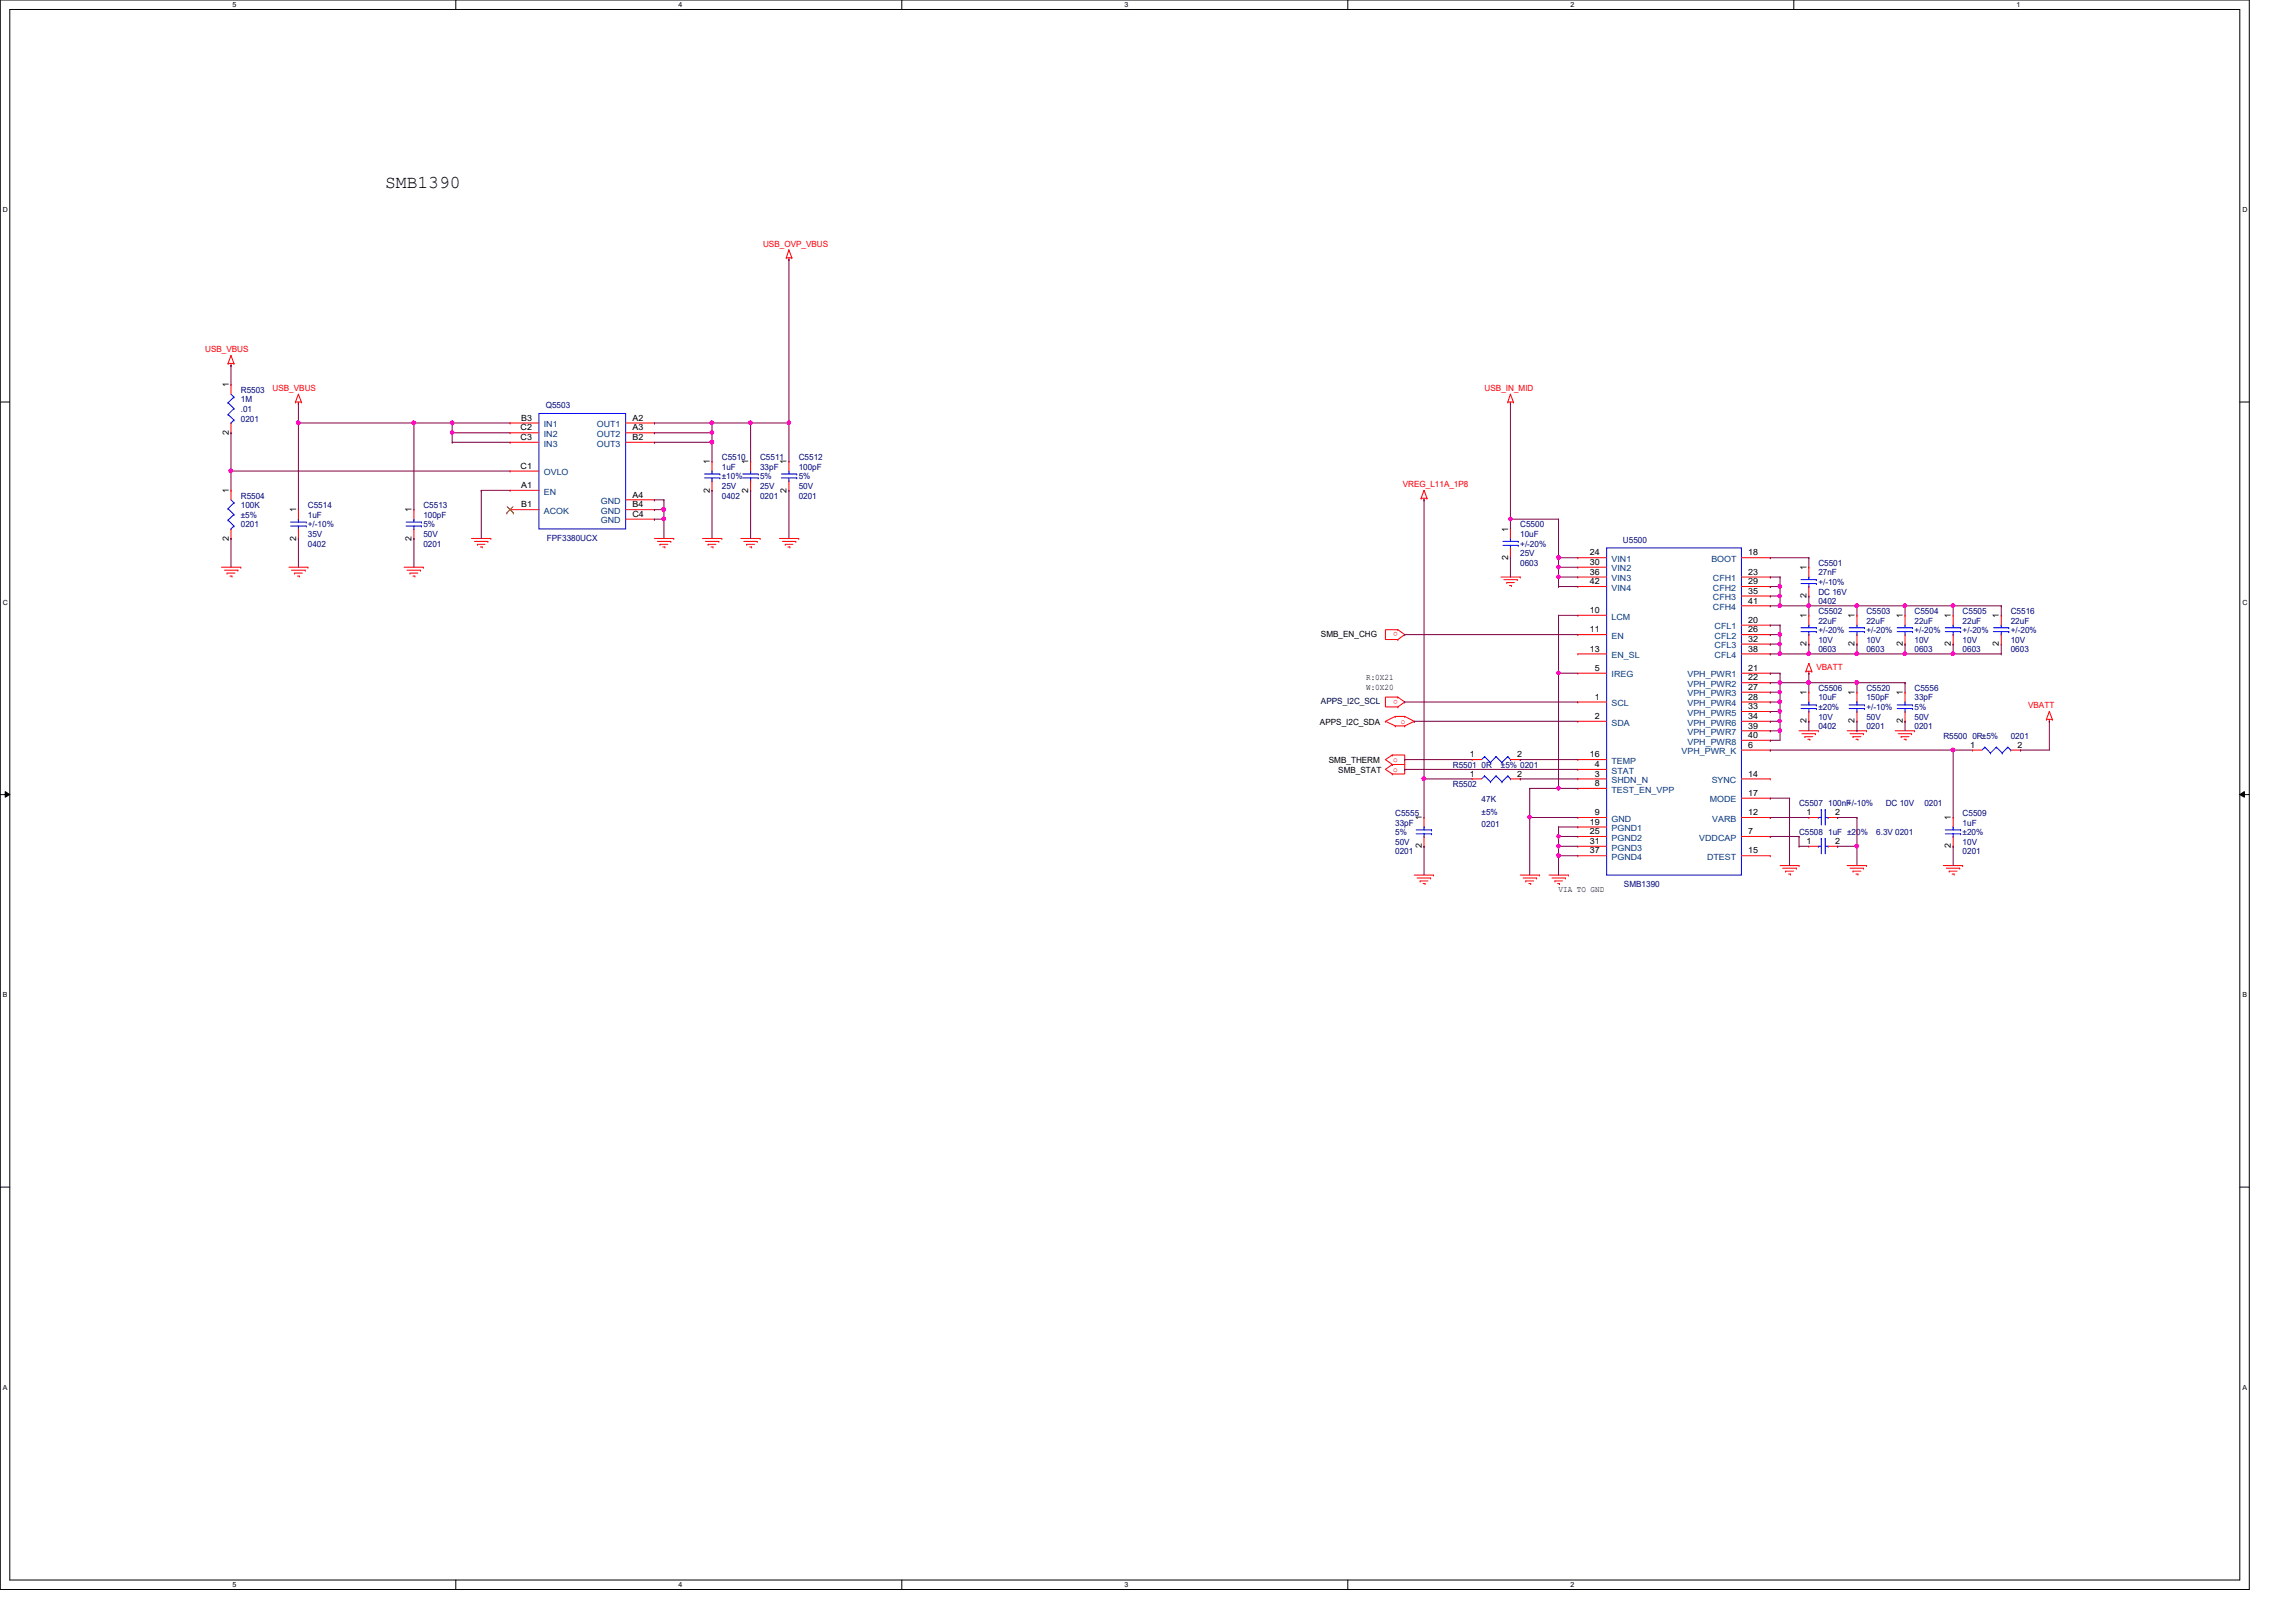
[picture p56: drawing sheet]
<svg xmlns="http://www.w3.org/2000/svg" width="297mm" height="210mm" viewBox="0 0 297 210" stroke-linecap="round" stroke-linejoin="round" font-family="sans-serif">
<defs><g id="words">
<text font-size="2.3" x="49.8" y="24.3">SMB1390</text>
<g font-size="1.1" fill="#f00">
<text x="98.7" y="31.9">USB_OVP_VBUS</text>
<text x="26.5" y="45.6">USB_VBUS</text>
<text x="35.3" y="50.6">USB_VBUS</text>
<text x="192.1" y="50.6">USB_IN_MID</text>
<text x="181.5" y="63">VREG_L11A_1P8</text>
<text x="180.8" y="81.8" transform="rotate(180 180.8 81.8)">o</text>
<text x="235" y="86.7">VBATT</text>
<text x="180.8" y="90.6" transform="rotate(180 180.8 90.6)">o</text>
<text x="181.2" y="93.6">o</text>
<text x="262.4" y="91.7">VBATT</text>
<text x="180.3" y="98.6">o</text>
<text x="180.3" y="99.9">o</text>
</g>
<g font-size="1.1">
<text x="29.6" y="50.1" transform="rotate(-90 29.6 50.1)">1</text>
<text x="29.6" y="56.3" transform="rotate(-90 29.6 56.3)">2</text>
<text x="67.3" y="55.7">C2</text>
<text x="67.3" y="56.9">C3</text>
<text x="67.4" y="54.4">B3</text>
<text x="81.8" y="54.4">A2</text>
<text x="81.8" y="55.7">A3</text>
<text x="81.8" y="56.9">B2</text>
<text x="29.6" y="63.8" transform="rotate(-90 29.6 63.8)">1</text>
<text x="67.3" y="60.7">C1</text>
<text x="67.4" y="63.2">A1</text>
<text x="67.4" y="65.7">B1</text>
<text x="81.8" y="64.4">A4</text>
<text x="81.8" y="65.7">B4</text>
<text x="91.8" y="63.8" transform="rotate(-90 91.8 63.8)">2</text>
<text x="91.8" y="60.1" transform="rotate(-90 91.8 60.1)">1</text>
<text x="96.8" y="63.8" transform="rotate(-90 96.8 63.8)">2</text>
<text x="96.8" y="60.1" transform="rotate(-90 96.8 60.1)">1</text>
<text x="101.8" y="63.8" transform="rotate(-90 101.8 63.8)">2</text>
<text x="101.8" y="60.1" transform="rotate(-90 101.8 60.1)">1</text>
<text x="29.6" y="70" transform="rotate(-90 29.6 70)">2</text>
<text x="38.3" y="70" transform="rotate(-90 38.3 70)">2</text>
<text x="38.3" y="66.3" transform="rotate(-90 38.3 66.3)">1</text>
<text x="53.3" y="70" transform="rotate(-90 53.3 70)">2</text>
<text x="53.3" y="66.3" transform="rotate(-90 53.3 66.3)">1</text>
<text x="81.8" y="66.9">C4</text>
<text x="195.1" y="68.8" transform="rotate(-90 195.1 68.8)">1</text>
<text x="205.7" y="71.9">24</text>
<text x="226.2" y="71.9">18</text>
<text x="195.1" y="72.4" transform="rotate(-90 195.1 72.4)">2</text>
<text x="205.7" y="73.1">30</text>
<text x="205.7" y="74.4">36</text>
<text x="205.7" y="75.6">42</text>
<text x="226.2" y="74.4">23</text>
<text x="226.2" y="75.6">29</text>
<text x="226.2" y="76.8">35</text>
<text x="233.7" y="77.4" transform="rotate(-90 233.7 77.4)">2</text>
<text x="233.7" y="73.8" transform="rotate(-90 233.7 73.8)">1</text>
<text x="170.9" y="82.4">SMB_EN_CHG</text>
<text x="205.7" y="81.8">11</text>
<text x="205.7" y="79.3">10</text>
<text x="226.2" y="78.1">41</text>
<text x="226.2" y="80.6">20</text>
<text x="226.2" y="81.8">26</text>
<text x="226.2" y="83.1">32</text>
<text x="233.7" y="83.7" transform="rotate(-90 233.7 83.7)">2</text>
<text x="233.7" y="80" transform="rotate(-90 233.7 80)">1</text>
<text x="239.9" y="83.7" transform="rotate(-90 239.9 83.7)">2</text>
<text x="239.9" y="80" transform="rotate(-90 239.9 80)">1</text>
<text x="246.2" y="83.7" transform="rotate(-90 246.2 83.7)">2</text>
<text x="246.2" y="80" transform="rotate(-90 246.2 80)">1</text>
<text x="252.4" y="83.7" transform="rotate(-90 252.4 83.7)">2</text>
<text x="252.4" y="80" transform="rotate(-90 252.4 80)">1</text>
<text x="258.6" y="83.7" transform="rotate(-90 258.6 83.7)">2</text>
<text x="258.6" y="80" transform="rotate(-90 258.6 80)">1</text>
<text x="176.7" y="88.1">R:0X21</text>
<text x="176.7" y="89.3">W:0X20</text>
<text x="205.7" y="84.3">13</text>
<text x="206.3" y="86.8">5</text>
<text x="226.2" y="84.3">38</text>
<text x="226.2" y="86.8">21</text>
<text x="226.2" y="88.1">22</text>
<text x="226.2" y="89.3">27</text>
<text x="233.7" y="90" transform="rotate(-90 233.7 90)">1</text>
<text x="239.9" y="90" transform="rotate(-90 239.9 90)">1</text>
<text x="246.2" y="90" transform="rotate(-90 246.2 90)">1</text>
<text x="170.8" y="93.8">APPS_I2C_SDA</text>
<text x="206.3" y="90.6">1</text>
<text x="206.3" y="93">2</text>
<text x="226.2" y="90.6">28</text>
<text x="226.2" y="91.8">33</text>
<text x="226.2" y="93">34</text>
<text x="226.2" y="94.3">39</text>
<text x="226.2" y="95.5">40</text>
<text x="233.7" y="93.6" transform="rotate(-90 233.7 93.6)">2</text>
<text x="239.9" y="93.6" transform="rotate(-90 239.9 93.6)">2</text>
<text x="246.2" y="93.6" transform="rotate(-90 246.2 93.6)">2</text>
<text x="171.9" y="98.8">SMB_THERM</text>
<text x="173.1" y="100">SMB_STAT</text>
<text x="190.2" y="98">1</text>
<text x="190.2" y="100.5">1</text>
<text x="196.3" y="98">2</text>
<text x="196.3" y="100.5">2</text>
<text x="205.7" y="98">16</text>
<text x="206.3" y="99.3">4</text>
<text x="206.3" y="100.5">3</text>
<text x="206.3" y="101.7">8</text>
<text x="226.2" y="100.5">14</text>
<text x="226.2" y="96.8">6</text>
<text x="254.9" y="96.8">1</text>
<text x="261" y="96.8">2</text>
<text x="183.9" y="106.1" transform="rotate(-90 183.9 106.1)">1</text>
<text x="205.7" y="106.7">19</text>
<text x="205.7" y="107.9">25</text>
<text x="206.3" y="105.5">9</text>
<text x="226.2" y="107.9">7</text>
<text x="226.2" y="105.5">12</text>
<text x="226.2" y="103">17</text>
<text x="233.7" y="105.5">1</text>
<text x="237.4" y="105.5">2</text>
<text x="252.4" y="106.1" transform="rotate(-90 252.4 106.1)">1</text>
<text x="183.9" y="109.8" transform="rotate(-90 183.9 109.8)">2</text>
<text x="205.7" y="109.2">31</text>
<text x="205.7" y="110.4">37</text>
<text x="226.2" y="110.4">15</text>
<text x="233.7" y="109.2">1</text>
<text x="237.4" y="109.2">2</text>
<text x="252.4" y="109.8" transform="rotate(-90 252.4 109.8)">2</text>
<text x="201.6" y="115.4">VIA TO GND</text>
</g>
<g font-size="1.1" fill="#000080">
<text x="31.2" y="50.8">R5503</text>
<text x="31.2" y="52.1">1M</text>
<text x="31.2" y="53.3">.01</text>
<text x="70.6" y="52.8">Q5503</text>
<text x="31.2" y="54.6">0201</text>
<text x="93.4" y="59.5">C5510</text>
<text x="98.3" y="59.5">C5511</text>
<text x="103.3" y="59.5">C5512</text>
<text x="31.2" y="64.5">R5504</text>
<text x="31.2" y="65.7">100K</text>
<text x="39.8" y="65.7">C5514</text>
<text x="54.8" y="65.7">C5513</text>
<text x="93.4" y="60.8">1uF</text>
<text x="93.4" y="64.5">0402</text>
<text x="93.4" y="63.3">25V</text>
<text x="93.4" y="62">±10%</text>
<text x="98.3" y="60.8">33pF</text>
<text x="98.3" y="64.5">0201</text>
<text x="98.3" y="63.3">25V</text>
<text x="98.3" y="62">5%</text>
<text x="103.3" y="60.8">100pF</text>
<text x="103.3" y="64.5">0201</text>
<text x="103.3" y="63.3">50V</text>
<text x="103.3" y="62">5%</text>
<text x="31.2" y="67">±5%</text>
<text x="31.2" y="68.2">0201</text>
<text x="39.8" y="67">1uF</text>
<text x="39.8" y="70.7">0402</text>
<text x="39.8" y="69.5">35V</text>
<text x="39.8" y="68.2">+/-10%</text>
<text x="54.8" y="67">100pF</text>
<text x="54.8" y="70.7">0201</text>
<text x="54.8" y="69.5">50V</text>
<text x="54.8" y="68.2">5%</text>
<text x="70.7" y="70">FPF3380UCX</text>
<text x="196.7" y="68.2">C5500</text>
<text x="196.7" y="69.5">10uF</text>
<text x="196.7" y="72">25V</text>
<text x="196.7" y="70.7">+/-20%</text>
<text x="210" y="70.2">U5500</text>
<text x="196.7" y="73.2">0603</text>
<text x="235.2" y="73.2">C5501</text>
<text x="235.2" y="74.5">27nF</text>
<text x="235.2" y="77">DC 16V</text>
<text x="235.2" y="75.7">+/-10%</text>
<text x="235.2" y="78.2">0402</text>
<text x="235.2" y="79.5">C5502</text>
<text x="235.2" y="80.7">22uF</text>
<text x="235.2" y="83.2">10V</text>
<text x="235.2" y="82">+/-20%</text>
<text x="241.5" y="79.5">C5503</text>
<text x="241.5" y="80.7">22uF</text>
<text x="241.5" y="83.2">10V</text>
<text x="241.5" y="82">+/-20%</text>
<text x="247.7" y="79.5">C5504</text>
<text x="247.7" y="80.7">22uF</text>
<text x="247.7" y="83.2">10V</text>
<text x="247.7" y="82">+/-20%</text>
<text x="253.9" y="79.5">C5505</text>
<text x="253.9" y="80.7">22uF</text>
<text x="253.9" y="83.2">10V</text>
<text x="253.9" y="82">+/-20%</text>
<text x="260.1" y="79.5">C5516</text>
<text x="260.1" y="80.7">22uF</text>
<text x="260.1" y="83.2">10V</text>
<text x="260.1" y="82">+/-20%</text>
<text x="235.2" y="89.4">C5506</text>
<text x="235.2" y="84.4">0603</text>
<text x="241.5" y="84.4">0603</text>
<text x="241.5" y="89.4">C5520</text>
<text x="247.7" y="84.4">0603</text>
<text x="247.7" y="89.4">C5556</text>
<text x="253.9" y="84.4">0603</text>
<text x="260.1" y="84.4">0603</text>
<text x="235.2" y="90.6">10uF</text>
<text x="235.2" y="94.4">0402</text>
<text x="235.2" y="93.1">10V</text>
<text x="235.2" y="91.9">±20%</text>
<text x="241.5" y="90.6">150pF</text>
<text x="241.5" y="94.4">0201</text>
<text x="241.5" y="93.1">50V</text>
<text x="241.5" y="91.9">+/-10%</text>
<text x="247.7" y="90.6">33pF</text>
<text x="247.7" y="94.4">0201</text>
<text x="247.7" y="93.1">50V</text>
<text x="247.7" y="91.9">5%</text>
<text x="251.4" y="95.6">R5500 0R±5%</text>
<text x="260.1" y="95.6">0201</text>
<text x="188" y="99.4">R5501 0R</text>
<text x="188" y="101.9">R5502</text>
<text x="194.2" y="99.4">±5% 0201</text>
<text x="180.5" y="105.6">C5555</text>
<text x="180.5" y="106.8">33pF</text>
<text x="191.7" y="103.8">47K</text>
<text x="191.7" y="105.5">±5%</text>
<text x="191.7" y="107.1">0201</text>
<text x="232.7" y="104.4">C5507 100nF</text>
<text x="239" y="104.4">+/-10%</text>
<text x="244" y="104.4">DC 10V</text>
<text x="249" y="104.4">0201</text>
<text x="253.9" y="105.6">C5509</text>
<text x="253.9" y="106.8">1uF</text>
<text x="180.5" y="110.6">0201</text>
<text x="180.5" y="109.3">50V</text>
<text x="180.5" y="108.1">5%</text>
<text x="232.7" y="108.1">C5508 1uF ±20%</text>
<text x="242.7" y="108.1">6.3V 0201</text>
<text x="253.9" y="110.6">0201</text>
<text x="253.9" y="109.3">10V</text>
<text x="253.9" y="108.1">±20%</text>
<text x="210.1" y="114.8">SMB1390</text>
</g>
<g font-size="1.1" fill="#004080">
<text x="70.4" y="55.3">IN1</text>
<text x="70.4" y="56.6">IN2</text>
<text x="70.4" y="57.8">IN3</text>
<text x="77.2" y="55.3">OUT1</text>
<text x="77.2" y="56.6">OUT2</text>
<text x="77.2" y="57.8">OUT3</text>
<text x="70.4" y="64">EN</text>
<text x="70.4" y="61.5">OVLO</text>
<text x="77.7" y="65.2">GND</text>
<text x="70.4" y="66.5">ACOK</text>
<text x="77.7" y="66.5">GND</text>
<text x="77.7" y="67.7">GND</text>
<text x="208.5" y="72.7">VIN1</text>
<text x="208.5" y="74">VIN2</text>
<text x="208.5" y="75.2">VIN3</text>
<text x="208.5" y="76.5">VIN4</text>
<text x="221.4" y="72.7">BOOT</text>
<text x="221.6" y="75.2">CFH1</text>
<text x="221.6" y="76.5">CFH2</text>
<text x="221.6" y="77.7">CFH3</text>
<text x="208.5" y="82.7">EN</text>
<text x="208.5" y="80.2">LCM</text>
<text x="221.6" y="79">CFH4</text>
<text x="221.8" y="81.4">CFL1</text>
<text x="221.8" y="82.7">CFL2</text>
<text x="221.8" y="83.9">CFL3</text>
<text x="208.5" y="87.7">IREG</text>
<text x="208.5" y="85.2">EN_SL</text>
<text x="218.3" y="87.7">VPH_PWR1</text>
<text x="218.3" y="88.9">VPH_PWR2</text>
<text x="221.8" y="85.2">CFL4</text>
<text x="208.5" y="91.4">SCL</text>
<text x="208.5" y="93.9">SDA</text>
<text x="218.3" y="90.1">VPH_PWR3</text>
<text x="218.3" y="91.4">VPH_PWR4</text>
<text x="218.3" y="92.6">VPH_PWR5</text>
<text x="218.3" y="93.9">VPH_PWR6</text>
<text x="218.3" y="95.1">VPH_PWR7</text>
<text x="208.5" y="100.1">STAT</text>
<text x="208.5" y="101.3">SHDN_N</text>
<text x="208.5" y="98.8">TEMP</text>
<text x="217.5" y="97.6">VPH_PWR_K</text>
<text x="218.3" y="96.4">VPH_PWR8</text>
<text x="221.4" y="101.3">SYNC</text>
<text x="208.5" y="106.3">GND</text>
<text x="208.5" y="107.6">PGND1</text>
<text x="208.5" y="102.6">TEST_EN_VPP</text>
<text x="221.2" y="103.8">MODE</text>
<text x="221.5" y="106.3">VARB</text>
<text x="208.5" y="108.8">PGND2</text>
<text x="208.5" y="110.1">PGND3</text>
<text x="208.5" y="111.3">PGND4</text>
<text x="219.8" y="108.8">VDDCAP</text>
<text x="220.8" y="111.3">DTEST</text>
</g>
<text font-size="1.1" fill="#000040" x="170.9" y="91.1">APPS_I2C_SCL</text>
<g font-size=".9">
<text x="30.1" y=".9">5</text>
<text x="87.8" y=".9">4</text>
<text x="145.5" y=".9">3</text>
<text x="203.2" y=".9">2</text>
<text x="260.9" y=".9">1</text>
<text x=".4" y="27.4">D</text>
<text x="290.1" y="27.4">D</text>
<text x=".4" y="78.2">C</text>
<text x="290.1" y="78.2">C</text>
<text x=".4" y="129">B</text>
<text x="290.1" y="129">B</text>
<text x=".4" y="179.8">A</text>
<text x="290.1" y="179.8">A</text>
<text x="30.1" y="205.4">5</text>
<text x="87.8" y="205.4">4</text>
<text x="145.5" y="205.4">3</text>
<text x="203.2" y="205.4">2</text>
</g>
</g></defs>
<path d="M0 0h291v205.7h-291zM1.3 1.2h288.5v203.3h-288.5z" fill="none" stroke="#000" stroke-width=".13"/>
<g fill="#fff">
<path d="M30.1 .1h.5v1h-.5z"/>
<path d="M30.1 204.6h.5v1h-.5z"/>
</g>
<path d="M59 0v1.2M59 204.5v1.2" fill="none" stroke="#000" stroke-width=".13"/>
<g fill="#fff">
<path d="M87.8 .1h.5v1h-.5z"/>
<path d="M87.8 204.6h.5v1h-.5z"/>
</g>
<path d="M116.7 0v1.2M116.7 204.5v1.2" fill="none" stroke="#000" stroke-width=".13"/>
<g fill="#fff">
<path d="M145.5 .1h.5v1h-.5z"/>
<path d="M145.5 204.6h.5v1h-.5z"/>
</g>
<path d="M174.4 0v1.2M174.4 204.5v1.2" fill="none" stroke="#000" stroke-width=".13"/>
<g fill="#fff">
<path d="M203.2 .1h.5v1h-.5z"/>
<path d="M203.2 204.6h.5v1h-.5z"/>
</g>
<path d="M232.1 0v1.2" fill="none" stroke="#000" stroke-width=".13"/>
<g fill="#fff">
<path d="M260.9 .1h.5v1h-.5z"/>
<path d="M.4 26.6h.6v1h-.6z"/>
<path d="M290.1 26.6h.6v1h-.6z"/>
<path d="M.4 77.4h.6v1h-.6z"/>
<path d="M290.1 77.4h.6v1h-.6z"/>
</g>
<path d="M0 52h1.3M289.8 52h1.2" fill="none" stroke="#000" stroke-width=".13"/>
<g fill="#fff">
<path d="M.4 128.2h.6v1h-.6z"/>
<path d="M290.1 128.2h.6v1h-.6z"/>
</g>
<path d="M0 102.8h1.3M.7 102.4l.6 .4-.6 .4zM289.8 102.8l.6-.4v.8zM289.8 102.8h1.2" fill="none" stroke="#000" stroke-width=".13"/>
<path d="M.7 102.4l.6 .4-.6 .4zM289.8 102.8l.6-.4v.8z" fill="#000"/>
<g fill="#fff">
<path d="M.4 179h.5v1h-.5z"/>
<path d="M290.1 179h.6v1h-.6z"/>
</g>
<path d="M0 153.6h1.3M289.8 153.6h1.2" fill="none" stroke="#000" stroke-width=".13"/>
<g fill="none" stroke="#f00" stroke-width=".13">
<path d="M101.7 33.4h.1M101.7 33.4h.7M102.1 33.6h.1M102.1 32.3h.1M102.1 33.4v.2M102.1 32.3l.3 1.1M102.1 32.3l-.4 1.1M102.4 33.4h.1M29.5 47h.1M29.5 47h.8M29.9 47.3h.1M29.9 46h.1"/>
<path d="M29.9 49.8h.1M29.9 56h.1M29.9 47v.3M29.9 49.8v1.2M29.9 54.7v1.3M29.9 46l.4 1M29.9 46l-.4 1M30.3 47h.1M38.2 52h.1M38.2 52h.8M38.6 52.2h.1M38.6 51h.1"/>
<path d="M38.6 52v.2M38.6 51l.4 1M38.6 51l-.4 1M39 52h.1M66 54.7h.1M66 56h.1M66 57.2h.1M66 54.7h3.7M66 56h3.7M66 57.2h3.7M80.9 54.7h3.8M80.9 56h3.8"/>
<path d="M80.9 57.2h3.8M84.7 54.7h.1M84.7 56h.1M84.7 57.2h.1M92.1 59.7h.1M92.1 59.7v1.3M97.1 59.7h.1M97.1 59.7v1.3M102.1 59.7h.1M102.1 59.7v1.3M195.1 52h.1M195.1 52h.7"/>
<path d="M195.4 52.2h.1M195.4 51h.1M195.4 52v.2M195.4 51l.4 1M195.4 51l-.3 1M195.8 52h.1M28.7 73.4h2.5M29 73.8h1.8M29.4 74.2h.1M29.4 74.2h1M29.8 74.5h.2M29.9 63.5h.1"/>
<path d="M29.9 69.7h.1M29.9 63.5v1.2M29.9 68.5v1.2M30 74.5h.1M30.8 73.8h.1M31.2 73.4h.1M37.4 73.4h2.4M37.7 73.8h1.8M38.1 74.2h.1M38.1 74.2h1M38.5 74.5h.2M38.6 66h.1"/>
<path d="M38.6 69.7h.1M38.6 66v1.2M38.6 68.5v1.2M38.7 74.5h.1M39.5 73.8h.1M39.8 73.4h.1M52.3 73.4h2.5M52.7 73.8h1.7M53 74.2h.1M53 74.2h1.1M53.4 74.5h.3M53.5 66h.1"/>
<path d="M53.5 69.7h.1M53.5 66v1.2M53.5 68.5v1.2M53.7 74.5h.1M54.4 73.8h.1M54.8 73.4h.1M61 69.7h2.5M61.4 70.1h1.7M61.8 70.4h.1M61.8 70.4h.9M62.1 70.8h.3M62.4 70.8h.1"/>
<path d="M63.1 70.1h.1M63.5 69.7h.1M66 63.5h.1M66 66h.1M66 61h.1M66 63.5h3.7M66 66h3.7M66 61h3.7M80.9 64.7h3.8M80.9 66h3.8M80.9 67.2h3.8M84.7 64.7h.1"/>
<path d="M84.7 66h.1M84.7 67.2h.1M84.7 69.7h2.5M85 70.1h1.8M85.4 70.4h.1M85.4 70.4h1M85.8 70.8h.2M86 70.8h.1M86.8 70.1h.1M87.2 69.7h.1M90.9 69.7h2.5M91.3 70.1h1.7"/>
<path d="M91.6 70.4h.1M91.6 70.4h1M92 70.8h.2M92.1 63.5h.1M92.1 62.2v1.3M92.2 70.8h.1M93 70.1h.1M93.4 69.7h.1M95.8 69.7h2.5M96.2 70.1h1.8M96.6 70.4h.1M96.6 70.4h1"/>
<path d="M97 70.8h.2M97.1 63.5h.1M97.1 62.2v1.3M97.2 70.8h.1M98 70.1h.1M98.3 69.7h.1M100.8 69.7h2.5M101.2 70.1h1.8M101.6 70.4h.1M101.6 70.4h1M101.9 70.8h.3M102.1 63.5h.1"/>
<path d="M102.1 62.2v1.3M102.2 70.8h.1M103 70.1h.1M103.3 69.7h.1M183.9 64.5h.1M183.9 64.5h.7M184.2 64.7h.1M184.2 63.5h.1M184.2 64.5v.2M184.2 63.5l.4 1M184.2 63.5l-.3 1M184.6 64.5h.1"/>
<path d="M194.2 74.7h2.5M194.6 75h1.7M194.9 75.4h.1M194.9 75.4h1M195.3 75.8h.2M195.4 68.5h.1M195.4 72.2h.1M195.4 68.5v1.2M195.4 70.9v1.3M195.5 75.8h.1M196.3 75h.1M196.7 74.7h.1"/>
<path d="M204.1 72.2h.1M204.1 73.4h.1M204.1 74.7h.1M204.1 75.9h.1M204.1 79.6h.1M204.1 74.7h3.8M204.1 73.4h3.8M204.1 72.2h3.8M204.1 75.9h3.8M204.1 79.6h3.8M225.3 74.7h3.7M225.3 72.2h3.7"/>
<path d="M225.3 75.9h3.7M225.3 77.1h3.7M225.3 78.4h3.7M229 72.2h.1M229 74.7h.1M229 75.9h.1M229 77.1h.1M229 78.4h.1M234 73.4h.1M234 77.1h.1M234 79.6h.1M234 73.4v1.3"/>
<path d="M234 75.9v1.2M234 79.6v1.3M240.2 79.6h.1M240.2 79.6v1.3M246.5 79.6h.1M246.5 79.6v1.3M252.7 79.6h.1M252.7 79.6v1.3M258.9 79.6h.1M258.9 79.6v1.3M179.2 93.3h.1M179.2 93.3l1.3 .6"/>
<path d="M180.1 97.7h.1M180.1 98.9h.1M180.1 97.7h1.6v1.2h-1.6M180.1 98.9h1.6v1.3h-1.6M180.1 97.7l-.9 .6 .9 .6M180.1 98.9l-.9 .7 .9 .6M180.5 92.7h.1M180.5 93.9h.1M180.5 92.7h1.2M180.5 92.7l-1.3 .6M180.5 93.9h1.2M180.8 82.8h.1"/>
<path d="M180.8 81.5h.1M180.8 81.5h-1.6v1.3h1.6M180.8 91.5h.1M180.8 90.2h.1M180.8 90.2h-1.6v1.3h1.6M180.8 81.5l.9 .6-.9 .7M180.8 90.2l.9 .6-.9 .7M181.7 92.7h.1M181.7 93.9h.1M181.7 92.7l1.3 .6M183 93.3h.1M183 93.3l-1.3 .6"/>
<path d="M190.5 98.3h.1M190.5 98.3h1.2M195.4 98.3h1.3M196.7 98.3h.1M204.1 90.8h.1M204.1 93.3h.1M204.1 82.1h.1M204.1 99.6h.1M204.1 87.1h.1M204.1 84.6h.1M204.1 98.3h.1M204.1 98.3h3.8"/>
<path d="M204.1 90.8h3.8M204.1 93.3h3.8M204.1 82.1h3.8M204.1 99.6h3.8M204.1 87.1h3.8M204.1 84.6h3.8M225.3 94.6h3.7M225.3 90.8h3.7M225.3 93.3h3.7M225.3 82.1h3.7M225.3 87.1h3.7M225.3 88.3h3.7"/>
<path d="M225.3 89.6h3.7M225.3 92.1h3.7M225.3 95.8h3.7M225.3 80.9h3.7M225.3 83.4h3.7M225.3 84.6h3.7M225.3 97.1h3.7M229 87.1h.1M229 88.3h.1M229 89.6h.1M229 90.8h.1M229 92.1h.1"/>
<path d="M229 93.3h.1M229 94.6h.1M229 95.8h.1M229 80.9h.1M229 82.1h.1M229 83.4h.1M229 84.6h.1M229 97.1h.1M232.7 94.6h2.5M233.1 95h1.8M233.5 95.3h.1M233.5 95.3h1"/>
<path d="M233.6 86.9h.1M233.6 86.9h.8M233.9 95.7h.2M234 87.1h.1M234 85.9h.1M234 89.6h.1M234 93.3h.1M234 83.4h.1M234 82.1v1.3M234 86.9v.2M234 89.6v1.2M234 92.1v1.2"/>
<path d="M234 85.9l.4 1M234 85.9l-.4 1M234.1 95.7h.1M234.4 86.9h.1M234.9 95h.1M235.2 94.6h.1M239 94.6h2.5M239.3 95h1.8M239.7 95.3h.1M239.7 95.3h1M240.1 95.7h.3M240.2 83.4h.1"/>
<path d="M240.2 89.6h.1M240.2 93.3h.1M240.2 82.1v1.3M240.2 89.6v1.2M240.2 92.1v1.2M240.4 95.7h.1M241.1 95h.1M241.5 94.6h.1M245.2 94.6h2.5M245.6 95h1.7M246 95.3h.1M246 95.3h1"/>
<path d="M246.3 95.7h.3M246.5 83.4h.1M246.5 89.6h.1M246.5 93.3h.1M246.5 82.1v1.3M246.5 89.6v1.2M246.5 92.1v1.2M246.6 95.7h.1M247.3 95h.1M247.7 94.6h.1M252.7 83.4h.1M252.7 82.1v1.3"/>
<path d="M255.2 97.1h.1M255.2 97.1h1.2M258.9 83.4h.1M258.9 82.1v1.3M260.1 97.1h1.3M261.4 97.1h.1M264.7 93.1h.1M264.7 93.1h.8M265.1 93.3h.1M265.1 92.1h.1M265.1 93.1v.2M265.1 92.1l.4 1"/>
<path d="M265.1 92.1l-.4 1M265.5 93.1h.1M180.1 100.2h.1M183 113.2h2.5M183.3 113.6h1.8M183.7 114h.1M183.7 114h1M184.1 114.3h.3M184.2 105.8h.1M184.2 109.5h.1M184.2 105.8v1.2M184.2 108.2v1.3"/>
<path d="M184.4 114.3h.1M185.1 113.6h.1M185.5 113.2h.1M190.5 100.8h.1M190.5 100.8h1.2M195.4 100.8h1.3M196.7 100.8h.1M196.7 113.2h2.5M197.1 113.6h1.7M197.4 114h.1M197.4 114h1M197.8 114.3h.2"/>
<path d="M198 114.3h.1M198.8 113.6h.1M199.2 113.2h.1M200.4 113.2h2.5M200.8 113.6h1.7M201.2 114h.1M201.2 114h.9M201.5 114.3h.3M201.8 114.3h.1M202.5 113.6h.1M202.9 113.2h.1M204.1 105.8h.1"/>
<path d="M204.1 107h.1M204.1 108.2h.1M204.1 109.5h.1M204.1 110.7h.1M204.1 100.8h.1M204.1 102h.1M204.1 109.5h3.8M204.1 105.8h3.8M204.1 107h3.8M204.1 108.2h3.8M204.1 110.7h3.8M204.1 100.8h3.8"/>
<path d="M204.1 102h3.8M225.3 105.8h3.7M225.3 108.2h3.7M225.3 110.7h3.7M225.3 100.8h3.7M225.3 103.3h3.7M229 108.2h.1M229 100.8h.1M229 105.8h.1M229 103.3h.1M229 110.7h.1M230.3 112h2.4"/>
<path d="M230.6 112.4h1.8M231 112.7h.1M231 112.7h1M231.4 113.1h.2M231.6 113.1h.1M232.4 112.4h.1M232.7 112h.1M234 109.5h.1M234 105.8h.1M234 109.5h1.2M234 105.8h1.2M236.5 109.5h1.2"/>
<path d="M236.5 105.8h1.2M237.7 109.5h.1M237.7 105.8h.1M239 112h2.5M239.3 112.4h1.8M239.7 112.7h.1M239.7 112.7h1M240.1 113.1h.3M240.4 113.1h.1M241.1 112.4h.1M241.5 112h.1M251.4 112h2.5"/>
<path d="M251.8 112.4h1.7M252.2 112.7h.1M252.2 112.7h1M252.6 113.1h.2M252.7 105.8h.1M252.7 109.5h.1M252.7 105.8v1.2M252.7 108.2v1.3M252.8 113.1h.1M253.5 112.4h.1M253.9 112h.1"/>
</g>
<g fill="none" stroke="#00f" stroke-width=".13">
<path d="M29.5 52.1h.1M29.5 53.6h.1M29.5 52.1l.8 .8M29.5 53.6l.8 .8M29.9 54.7h.1M29.9 51l.4 .4M30.3 51.4h.1M30.3 52.9h.1M30.3 54.4h.1M30.3 51.4l-.8 .7M30.3 52.9l-.8 .7M30.3 54.4l-.4 .3"/>
<path d="M69.7 53.5h11.2v15h-11.2zM29.5 65.8h.1M29.5 67.3h.1M29.5 65.8l.8 .8M29.5 67.3l.8 .8M29.9 68.5h.1M29.9 64.7l.4 .4M30.3 65.1h.1M30.3 66.6h.1M30.3 68.1h.1M30.3 65.1l-.8 .7M30.3 66.6l-.8 .7"/>
<path d="M30.3 68.1l-.4 .4M37.6 67.6h2M37.6 68.1h2M38.6 67.2h.1M38.6 68.5h.1M38.6 67.2v.4M38.6 68.1v.4M39.6 67.6h.1M39.6 68.1h.1M52.5 67.6h2M52.5 68.1h2M53.5 67.2h.1"/>
<path d="M53.5 68.5h.1M53.5 67.2v.4M53.5 68.1v.4M54.5 67.6h.1M54.5 68.1h.1M91.1 61.3h2M91.1 61.8h2M92.1 61h.1M92.1 62.2h.1M92.1 61v.3M92.1 61.8v.4M93.1 61.3h.1"/>
<path d="M93.1 61.8h.1M96.1 61.3h2M96.1 61.8h2M97.1 61h.1M97.1 62.2h.1M97.1 61v.3M97.1 61.8v.4M98.1 61.3h.1M98.1 61.8h.1M101.1 61.3h2M101.1 61.8h2M102.1 61h.1"/>
<path d="M102.1 62.2h.1M102.1 61v.3M102.1 61.8v.4M103.1 61.3h.1M103.1 61.8h.1M194.4 70.1h2M194.4 70.6h2M195.4 69.7h.1M195.4 70.9h.1M195.4 69.7v.4M195.4 70.6v.3M196.4 70.1h.1"/>
<path d="M196.4 70.6h.1M207.9 70.9h17.4v42.3h-17.4zM233 75h2M233 75.5h2M234 74.7h.1M234 75.9h.1M234 74.7v.3M234 75.5v.4M235 75h.1M235 75.5h.1M192.1 97.9h.1M192.1 97.9l-.4 .4"/>
<path d="M192.1 97.9l.7 .8M192.8 98.7h.1M193.5 97.9h.1M193.5 97.9l-.7 .8M193.5 97.9l.8 .8M194.3 98.7h.1M195.1 97.9h.1M195.1 97.9l-.8 .8M195.1 97.9l.3 .4M195.4 98.3h.1M233 81.2h2M233 81.7h2"/>
<path d="M233 91.2h2M233 91.7h2M234 90.8h.1M234 92.1h.1M234 80.9h.1M234 82.1h.1M234 80.9v.3M234 81.7v.4M234 90.8v.4M234 91.7v.4M235 91.2h.1M235 91.7h.1"/>
<path d="M235 81.2h.1M235 81.7h.1M239.2 81.2h2M239.2 81.7h2M239.2 91.2h2M239.2 91.7h2M240.2 80.9h.1M240.2 82.1h.1M240.2 90.8h.1M240.2 92.1h.1M240.2 80.9v.3M240.2 81.7v.4"/>
<path d="M240.2 90.8v.4M240.2 91.7v.4M241.2 81.2h.1M241.2 81.7h.1M241.2 91.2h.1M241.2 91.7h.1M245.4 81.2h2M245.4 81.7h2M245.4 91.2h2M245.4 91.7h2M246.5 80.9h.1M246.5 82.1h.1"/>
<path d="M246.5 90.8h.1M246.5 92.1h.1M246.5 80.9v.3M246.5 81.7v.4M246.5 90.8v.4M246.5 91.7v.4M247.4 81.2h.1M247.4 81.7h.1M247.4 91.2h.1M247.4 91.7h.1M251.7 81.2h2M251.7 81.7h2"/>
<path d="M252.7 80.9h.1M252.7 82.1h.1M252.7 80.9v.3M252.7 81.7v.4M253.7 81.2h.1M253.7 81.7h.1M256.8 96.7h.1M256.8 96.7l-.4 .4M256.8 96.7l.7 .8M257.5 97.5h.1M257.9 81.2h2M257.9 81.7h2"/>
<path d="M258.3 96.7h.1M258.3 96.7l-.8 .8M258.3 96.7l.7 .8M258.9 80.9h.1M258.9 82.1h.1M258.9 80.9v.3M258.9 81.7v.4M259 97.5h.1M259.8 96.7h.1M259.8 96.7l-.8 .8M259.8 96.7l.3 .4M259.9 81.2h.1"/>
<path d="M259.9 81.7h.1M260.1 97.1h.1M183.2 107.4h2M183.2 107.9h2M184.2 107h.1M184.2 108.2h.1M184.2 107v.4M184.2 107.9v.3M185.2 107.4h.1M185.2 107.9h.1M192.1 100.4h.1M192.1 100.4l-.4 .4"/>
<path d="M192.1 100.4l.7 .8M192.8 101.2h.1M193.5 100.4h.1M193.5 100.4l-.7 .8M193.5 100.4l.8 .8M194.3 101.2h.1M195.1 100.4h.1M195.1 100.4l-.8 .8M195.1 100.4l.3 .4M195.4 100.8h.1M235.2 109.5h.1M235.2 105.8h.1"/>
<path d="M235.2 109.5h.4M235.2 105.8h.4M235.6 108.5h.1M235.6 104.8h.1M235.6 104.8v2M235.6 108.5v2M236.1 108.5h.1M236.1 104.8h.1M236.1 104.8v2M236.1 108.5v2M236.1 109.5h.4M236.1 105.8h.4"/>
<path d="M236.5 109.5h.1M236.5 105.8h.1M251.7 107.4h2M251.7 107.9h2M252.7 107h.1M252.7 108.2h.1M252.7 107v.4M252.7 107.9v.3M253.7 107.4h.1M253.7 107.9h.1"/>
</g>
<path d="M65.6 66.4h.1M65.6 65.6l.8 .8M66.4 65.6l-.8 .8M66.4 66.4h.1" fill="none" stroke="#804000" stroke-width=".13"/>
<path d="M184.2 64.7h.1M184.2 64.7v36.1M195.4 67.2h.1M195.4 67.2v1.3M195.4 67.2h6.2M201.6 67.2h.1M201.6 67.2v5" fill="none" stroke="#800040" stroke-width=".13"/>
<path d="M201.5 72h.3v.1v.2l-.2 .1-.1-.1z" fill-rule="evenodd" fill="#f0f"/>
<path d="M201.5 72h.3v.1v.2l-.2 .1-.1-.1z" fill="none" stroke="#f0f" stroke-width=".13"/>
<path d="M195.4 72.2h.1M195.4 72.2v2.5M201.6 72.2h.1M201.6 73.4h.1M201.6 72.2v2.5M201.6 72.2h2.5M201.6 73.4h2.5M229 72.2h.1M229 72.2h5M234 72.2h.1M234 72.2v1.2" fill="none" stroke="#800040" stroke-width=".13"/>
<path d="M201.5 73.2h.3v.2v.1l-.2 .1-.1-.1z" fill-rule="evenodd" fill="#f0f"/>
<path d="M201.5 73.2h.3v.2v.1l-.2 .1-.1-.1z" fill="none" stroke="#f0f" stroke-width=".13"/>
<path d="M201.6 74.7h.1M201.6 74.7h2.5M201.6 74.7v1.2" fill="none" stroke="#800040" stroke-width=".13"/>
<path d="M201.5 74.5h.3v.1v.2h-.2h-.1z" fill-rule="evenodd" fill="#f0f"/>
<path d="M201.5 74.5h.3v.1v.2h-.2h-.1z" fill="none" stroke="#f0f" stroke-width=".13"/>
<path d="M229 74.7h.1M229 74.7h1.3M230.3 74.7h.1M230.3 74.7v1.2" fill="none" stroke="#800040" stroke-width=".13"/>
<path d="M230.1 75.7h.3l.1 .2-.1 .1-.2 .1-.1-.1z" fill-rule="evenodd" fill="#f0f"/>
<path d="M230.1 75.7h.3l.1 .2-.1 .1-.2 .1-.1-.1z" fill="none" stroke="#f0f" stroke-width=".13"/>
<path d="M201.6 75.9h.1M201.6 75.9h2.5M229 75.9h.1M229 77.1h.1M229 75.9h1.3M229 77.1h1.3M230.3 75.9h.1M230.3 77.1h.1M230.3 75.9v2.5" fill="none" stroke="#800040" stroke-width=".13"/>
<path d="M230.1 78.2h.3l.1 .2-.1 .1-.2 .1-.1-.1z" fill-rule="evenodd" fill="#f0f"/>
<path d="M230.1 78.2h.3l.1 .2-.1 .1-.2 .1-.1-.1z" fill="none" stroke="#f0f" stroke-width=".13"/>
<path d="M230.1 77h.3l.1 .1-.1 .2h-.2h-.1z" fill-rule="evenodd" fill="#f0f"/>
<path d="M230.1 77h.3l.1 .1-.1 .2h-.2h-.1z" fill="none" stroke="#f0f" stroke-width=".13"/>
<path d="M234 77.1h.1M234 77.1v1.3" fill="none" stroke="#800040" stroke-width=".13"/>
<path d="M233.8 78.2h.3l.1 .2-.1 .1-.1 .1-.2-.1z" fill-rule="evenodd" fill="#f0f"/>
<path d="M233.8 78.2h.3l.1 .2-.1 .1-.1 .1-.2-.1z" fill="none" stroke="#f0f" stroke-width=".13"/>
<path d="M229 78.4h.1M229 78.4h11.2M230.3 78.4h.1M234 78.4h.1" fill="none" stroke="#800040" stroke-width=".13"/>
<path d="M240 78.2h.4v.2v.1l-.2 .1-.2-.1z" fill-rule="evenodd" fill="#f0f"/>
<path d="M240 78.2h.4v.2v.1l-.2 .1-.2-.1z" fill="none" stroke="#f0f" stroke-width=".13"/>
<path d="M234 78.4h.1M234 78.4v1.2M240.2 78.4h.1M240.2 78.4v1.2M240.2 78.4h12.5M246.5 78.4h.1" fill="none" stroke="#800040" stroke-width=".13"/>
<path d="M246.3 78.2h.3l.1 .2-.1 .1-.2 .1-.1-.1z" fill-rule="evenodd" fill="#f0f"/>
<path d="M246.3 78.2h.3l.1 .2-.1 .1-.2 .1-.1-.1z" fill="none" stroke="#f0f" stroke-width=".13"/>
<g fill="none" stroke="#800040" stroke-width=".13">
<path d="M201.6 79.6h.1M201.6 79.6h2.5M201.6 79.6v7.5M246.5 78.4h.1M246.5 78.4v1.2M252.7 78.4h.1M252.7 78.4v1.2M181.7 82.1h.1M181.7 82.1h22.4M229 80.9h.1M229 82.1h.1M229 80.9h1.3"/>
<path d="M229 82.1h1.3M230.3 80.9h.1M230.3 82.1h.1M230.3 80.9v2.5"/>
</g>
<path d="M230.1 81.9h.3l.1 .2-.1 .2h-.2h-.1z" fill-rule="evenodd" fill="#f0f"/>
<path d="M230.1 81.9h.3l.1 .2-.1 .2h-.2h-.1z" fill="none" stroke="#f0f" stroke-width=".13"/>
<path d="M229 83.4h.1M229 83.4h1.3M230.3 83.4h.1M230.3 83.4v1.2" fill="none" stroke="#800040" stroke-width=".13"/>
<path d="M230.1 83.2h.3l.1 .2-.1 .1-.2 .1-.1-.1z" fill-rule="evenodd" fill="#f0f"/>
<path d="M230.1 83.2h.3l.1 .2-.1 .1-.2 .1-.1-.1z" fill="none" stroke="#f0f" stroke-width=".13"/>
<path d="M234 83.4h.1M234 83.4v1.2M240.2 83.4h.1M240.2 83.4v1.2M246.5 83.4h.1M246.5 83.4v1.2" fill="none" stroke="#800040" stroke-width=".13"/>
<path d="M246.3 84.4h.3l.1 .2-.1 .2h-.2h-.1z" fill-rule="evenodd" fill="#f0f"/>
<path d="M246.3 84.4h.3l.1 .2-.1 .2h-.2h-.1z" fill="none" stroke="#f0f" stroke-width=".13"/>
<path d="M229 84.6h.1M229 84.6h1.3M252.7 83.4h.1M252.7 83.4v1.2" fill="none" stroke="#800040" stroke-width=".13"/>
<path d="M230.1 84.4h.3l.1 .2-.1 .2h-.2h-.1z" fill-rule="evenodd" fill="#f0f"/>
<path d="M230.1 84.4h.3l.1 .2-.1 .2h-.2h-.1z" fill="none" stroke="#f0f" stroke-width=".13"/>
<path d="M230.3 84.6h.1M230.3 84.6h9.9M234 84.6h.1" fill="none" stroke="#800040" stroke-width=".13"/>
<path d="M240 84.4h.4v.2v.2h-.2h-.2z" fill-rule="evenodd" fill="#f0f"/>
<path d="M240 84.4h.4v.2v.2h-.2h-.2z" fill="none" stroke="#f0f" stroke-width=".13"/>
<path d="M233.8 84.4h.3l.1 .2-.1 .2h-.1h-.2z" fill-rule="evenodd" fill="#f0f"/>
<path d="M233.8 84.4h.3l.1 .2-.1 .2h-.1h-.2z" fill="none" stroke="#f0f" stroke-width=".13"/>
<path d="M201.6 87.1h.1M201.6 87.1h2.5M201.6 87.1v14.9M240.2 84.6h.1M240.2 84.6h12.5M246.5 84.6h.1" fill="none" stroke="#800040" stroke-width=".13"/>
<path d="M201.5 101.9h.3v.1v.2h-.2h-.1z" fill-rule="evenodd" fill="#f0f"/>
<path d="M201.5 101.9h.3v.1v.2h-.2h-.1z" fill="none" stroke="#f0f" stroke-width=".13"/>
<path d="M201.5 86.9h.3v.2v.1l-.2 .1-.1-.1z" fill-rule="evenodd" fill="#f0f"/>
<path d="M201.5 86.9h.3v.2v.1l-.2 .1-.1-.1z" fill="none" stroke="#f0f" stroke-width=".13"/>
<path d="M229 87.1h.1M229 88.3h.1M229 87.1h1.3M230.3 87.1h.1M230.3 87.1v1.2h-1.3M234 87.1h.1M234 87.1v1.2" fill="none" stroke="#800040" stroke-width=".13"/>
<path d="M230.1 88.2h.3l.1 .1-.1 .2-.2 .1-.1-.1z" fill-rule="evenodd" fill="#f0f"/>
<path d="M230.1 88.2h.3l.1 .1-.1 .2-.2 .1-.1-.1z" fill="none" stroke="#f0f" stroke-width=".13"/>
<path d="M230.3 88.3h.1M230.3 88.3v1.3M230.3 88.3h9.9M234 88.3h.1M234 88.3v1.3M240.2 88.3h.1" fill="none" stroke="#800040" stroke-width=".13"/>
<path d="M233.8 88.2h.3l.1 .1-.1 .2-.1 .1-.2-.1z" fill-rule="evenodd" fill="#f0f"/>
<path d="M233.8 88.2h.3l.1 .1-.1 .2-.1 .1-.2-.1z" fill="none" stroke="#f0f" stroke-width=".13"/>
<path d="M240 88.2h.4v.1v.2l-.2 .1-.2-.1z" fill-rule="evenodd" fill="#f0f"/>
<path d="M240 88.2h.4v.1v.2l-.2 .1-.2-.1z" fill="none" stroke="#f0f" stroke-width=".13"/>
<path d="M229 89.6h.1M229 89.6h1.3M246.5 88.3h.1M246.5 88.3v1.3" fill="none" stroke="#800040" stroke-width=".13"/>
<path d="M230.1 89.4h.3l.1 .2-.1 .1-.2 .1-.1-.1z" fill-rule="evenodd" fill="#f0f"/>
<path d="M230.1 89.4h.3l.1 .2-.1 .1-.2 .1-.1-.1z" fill="none" stroke="#f0f" stroke-width=".13"/>
<path d="M181.7 90.8h.1M181.7 90.8h22.4M229 90.8h.1M229 90.8h1.3M230.3 89.6h.1M230.3 90.8h.1M230.3 89.6v2.5" fill="none" stroke="#800040" stroke-width=".13"/>
<path d="M230.1 91.9h.3l.1 .1-.1 .2-.2 .1-.1-.1z" fill-rule="evenodd" fill="#f0f"/>
<path d="M230.1 91.9h.3l.1 .1-.1 .2-.2 .1-.1-.1z" fill="none" stroke="#f0f" stroke-width=".13"/>
<path d="M230.1 90.7h.3l.1 .1-.1 .2-.2 .1-.1-.1z" fill-rule="evenodd" fill="#f0f"/>
<path d="M230.1 90.7h.3l.1 .1-.1 .2-.2 .1-.1-.1z" fill="none" stroke="#f0f" stroke-width=".13"/>
<path d="M229 92.1h.1M229 92.1h1.3M230.3 92.1h.1M230.3 92.1v1.2" fill="none" stroke="#800040" stroke-width=".13"/>
<path d="M230.1 93.1h.3l.1 .2-.1 .1-.2 .1-.1-.1z" fill-rule="evenodd" fill="#f0f"/>
<path d="M230.1 93.1h.3l.1 .2-.1 .1-.2 .1-.1-.1z" fill="none" stroke="#f0f" stroke-width=".13"/>
<g fill="none" stroke="#800040" stroke-width=".13">
<path d="M183 93.3h.1M183 93.3h21.1M229 93.3h.1M229 94.6h.1M229 93.3h1.3M229 94.6h1.3M230.3 93.3h.1M230.3 94.6h.1M230.3 93.3v2.5M234 93.3h.1M234 93.3v1.3M246.5 93.3h.1"/>
<path d="M246.5 93.3v1.3M265.1 93.3h.1M265.1 93.3v3.8"/>
</g>
<path d="M230.1 94.4h.3l.1 .1-.1 .2-.2 .1-.1-.1z" fill-rule="evenodd" fill="#f0f"/>
<path d="M230.1 94.4h.3l.1 .1-.1 .2-.2 .1-.1-.1z" fill="none" stroke="#f0f" stroke-width=".13"/>
<path d="M229 95.8h.1M229 97.1h.1M229 95.8h1.3M229 97.1h23.7M252.7 97.1h.1M252.7 97.1v8.7" fill="none" stroke="#800040" stroke-width=".13"/>
<path d="M252.5 96.9h.3l.1 .1-.1 .2-.2 .1-.1-.1z" fill-rule="evenodd" fill="#f0f"/>
<path d="M252.5 96.9h.3l.1 .1-.1 .2-.2 .1-.1-.1z" fill="none" stroke="#f0f" stroke-width=".13"/>
<path d="M181.7 98.3h.1M181.7 99.6h.1M181.7 98.3h8.8M181.7 99.6h22.4M196.7 98.3h.1M196.7 98.3h7.4M252.7 97.1h.1M252.7 97.1h2.5M261.4 97.1h.1M261.4 97.1h3.7M184.2 100.8h.1M184.2 100.8v5" fill="none" stroke="#800040" stroke-width=".13"/>
<path d="M184 100.6h.4v.2v.1l-.2 .1-.2-.1z" fill-rule="evenodd" fill="#f0f"/>
<path d="M184 100.6h.4v.2v.1l-.2 .1-.2-.1z" fill="none" stroke="#f0f" stroke-width=".13"/>
<g fill="none" stroke="#800040" stroke-width=".13">
<path d="M184.2 100.8h.1M184.2 100.8h6.3M197.9 105.8h.1M197.9 105.8h6.2M197.9 105.8v7.4M201.6 102h.1M201.6 107h.1M201.6 108.2h.1M201.6 102h2.5M201.6 107h2.5M201.6 107v2.5M229 103.3h.1"/>
<path d="M229 105.8h.1M229 103.3h2.5M229 105.8h5M231.5 103.3h.1M231.5 103.3v8.7M237.7 105.8h.1M237.7 105.8h2.5M240.2 105.8h.1M240.2 105.8v3.7"/>
</g>
<path d="M201.5 108.1h.3v.1v.2l-.2 .1-.1-.1z" fill-rule="evenodd" fill="#f0f"/>
<path d="M201.5 108.1h.3v.1v.2l-.2 .1-.1-.1z" fill="none" stroke="#f0f" stroke-width=".13"/>
<path d="M184.2 109.5h.1M184.2 109.5v3.7M201.6 108.2h.1M201.6 109.5h.1M201.6 108.2h2.5M201.6 109.5h2.5M201.6 109.5v1.2M229 108.2h.1M229 108.2h3.7M232.7 108.2h.1M232.7 108.2v1.3" fill="none" stroke="#800040" stroke-width=".13"/>
<path d="M201.5 110.5h.3v.2v.2l-.2 .1-.1-.1z" fill-rule="evenodd" fill="#f0f"/>
<path d="M201.5 110.5h.3v.2v.2l-.2 .1-.1-.1z" fill="none" stroke="#f0f" stroke-width=".13"/>
<path d="M201.5 109.3h.3v.2v.1l-.2 .1-.1-.1z" fill-rule="evenodd" fill="#f0f"/>
<path d="M201.5 109.3h.3v.2v.1l-.2 .1-.1-.1z" fill="none" stroke="#f0f" stroke-width=".13"/>
<path d="M232.7 109.5h.1M232.7 109.5h1.3M237.7 109.5h.1M237.7 109.5h2.5M240.2 109.5h.1M240.2 109.5v2.5" fill="none" stroke="#800040" stroke-width=".13"/>
<path d="M240 109.3h.4v.2v.1l-.2 .1-.2-.1z" fill-rule="evenodd" fill="#f0f"/>
<path d="M240 109.3h.4v.2v.1l-.2 .1-.2-.1z" fill="none" stroke="#f0f" stroke-width=".13"/>
<path d="M195.4 52.2h.1M195.4 52.2v15M196.7 100.8h.1M196.7 100.8h7.4M201.6 110.7h.1M201.6 110.7h2.5M201.6 110.7v2.5M252.7 109.5h.1M252.7 109.5v2.5" fill="none" stroke="#800040" stroke-width=".13"/>
<path d="M195.3 67h.2l.1 .1-.1 .2-.1 .1-.1-.1z" fill-rule="evenodd" fill="#f0f"/>
<path d="M195.3 67h.2l.1 .1-.1 .2-.1 .1-.1-.1z" fill="none" stroke="#f0f" stroke-width=".13"/>
<path d="M102.1 33.6h.1M102.1 33.6v21.1" fill="none" stroke="#800040" stroke-width=".13"/>
<path d="M101.9 54.5h.3l.1 .2-.1 .2h-.1h-.2z" fill-rule="evenodd" fill="#f0f"/>
<path d="M101.9 54.5h.3l.1 .2-.1 .2h-.1h-.2z" fill="none" stroke="#f0f" stroke-width=".13"/>
<path d="M29.9 47.3h.1M29.9 47.3v2.5M38.6 52.2h.1M38.6 52.2v2.5" fill="none" stroke="#800040" stroke-width=".13"/>
<path d="M38.4 54.5h.3l.1 .2-.1 .2h-.1h-.2z" fill-rule="evenodd" fill="#f0f"/>
<path d="M38.4 54.5h.3l.1 .2-.1 .2h-.1h-.2z" fill="none" stroke="#f0f" stroke-width=".13"/>
<path d="M38.6 54.7h.1M38.6 54.7h19.9M38.6 54.7v11.3M53.5 54.7h.1" fill="none" stroke="#800040" stroke-width=".13"/>
<path d="M58.3 54.5h.3l.1 .2-.1 .2h-.1h-.2z" fill-rule="evenodd" fill="#f0f"/>
<path d="M58.3 54.5h.3l.1 .2-.1 .2h-.1h-.2z" fill="none" stroke="#f0f" stroke-width=".13"/>
<path d="M53.4 54.5h.3l.1 .2-.1 .2h-.2h-.1z" fill-rule="evenodd" fill="#f0f"/>
<path d="M53.4 54.5h.3l.1 .2-.1 .2h-.2h-.1z" fill="none" stroke="#f0f" stroke-width=".13"/>
<path d="M53.5 54.7h.1M53.5 54.7v11.3M58.5 54.7h.1M58.5 54.7v1.3M58.5 54.7h7.5M84.7 54.7h.1M84.7 54.7h7.4" fill="none" stroke="#800040" stroke-width=".13"/>
<path d="M91.9 54.5h.3l.1 .2-.1 .2h-.1h-.2z" fill-rule="evenodd" fill="#f0f"/>
<path d="M91.9 54.5h.3l.1 .2-.1 .2h-.1h-.2z" fill="none" stroke="#f0f" stroke-width=".13"/>
<path d="M92.1 54.7h.1M92.1 54.7v1.3M92.1 54.7h10M97.1 54.7h.1" fill="none" stroke="#800040" stroke-width=".13"/>
<path d="M96.9 54.5h.3l.1 .2-.1 .2h-.1h-.2z" fill-rule="evenodd" fill="#f0f"/>
<path d="M96.9 54.5h.3l.1 .2-.1 .2h-.1h-.2z" fill="none" stroke="#f0f" stroke-width=".13"/>
<path d="M29.9 56h.1M29.9 56v5M58.5 56h.1M58.5 56v1.2M58.5 56h7.5M97.1 54.7h.1M97.1 54.7v5M102.1 54.7h.1M102.1 54.7v5" fill="none" stroke="#800040" stroke-width=".13"/>
<path d="M58.3 55.8h.3l.1 .2-.1 .1-.1 .1-.2-.1z" fill-rule="evenodd" fill="#f0f"/>
<path d="M58.3 55.8h.3l.1 .2-.1 .1-.1 .1-.2-.1z" fill="none" stroke="#f0f" stroke-width=".13"/>
<path d="M84.7 56h.1M84.7 56h7.4" fill="none" stroke="#800040" stroke-width=".13"/>
<path d="M91.9 55.8h.3l.1 .2-.1 .1-.1 .1-.2-.1z" fill-rule="evenodd" fill="#f0f"/>
<path d="M91.9 55.8h.3l.1 .2-.1 .1-.1 .1-.2-.1z" fill="none" stroke="#f0f" stroke-width=".13"/>
<path d="M58.5 57.2h.1M58.5 57.2h7.5M84.7 57.2h.1M92.1 56h.1M92.1 56v1.2h-7.4" fill="none" stroke="#800040" stroke-width=".13"/>
<path d="M91.9 57h.3l.1 .2-.1 .2h-.1h-.2z" fill-rule="evenodd" fill="#f0f"/>
<path d="M91.9 57h.3l.1 .2-.1 .2h-.1h-.2z" fill="none" stroke="#f0f" stroke-width=".13"/>
<path d="M92.1 57.2h.1M92.1 57.2v2.5M29.9 61h.1M29.9 61v2.5M29.9 61h36.1" fill="none" stroke="#800040" stroke-width=".13"/>
<path d="M29.7 60.8h.3l.1 .1-.1 .2-.2 .1-.1-.1z" fill-rule="evenodd" fill="#f0f"/>
<path d="M29.7 60.8h.3l.1 .1-.1 .2-.2 .1-.1-.1z" fill="none" stroke="#f0f" stroke-width=".13"/>
<g fill="none" stroke="#800040" stroke-width=".13">
<path d="M62.3 63.5h.1M62.3 63.5h3.7M62.3 63.5v6.2M84.7 64.7h.1M84.7 64.7h1.2M85.9 64.7h.1M85.9 64.7v1.3M92.1 63.5h.1M92.1 63.5v6.2M97.1 63.5h.1M97.1 63.5v6.2M102.1 63.5h.1"/>
<path d="M102.1 63.5v6.2"/>
</g>
<path d="M85.7 65.8h.3l.1 .1-.1 .2-.2 .1-.1-.1z" fill-rule="evenodd" fill="#f0f"/>
<path d="M85.7 65.8h.3l.1 .1-.1 .2-.2 .1-.1-.1z" fill="none" stroke="#f0f" stroke-width=".13"/>
<path d="M84.7 66h.1M84.7 67.2h.1M84.7 66h1.2M85.9 66h.1M85.9 66v1.2h-1.2" fill="none" stroke="#800040" stroke-width=".13"/>
<path d="M85.7 67h.3l.1 .1-.1 .2-.2 .1-.1-.1z" fill-rule="evenodd" fill="#f0f"/>
<path d="M85.7 67h.3l.1 .1-.1 .2-.2 .1-.1-.1z" fill="none" stroke="#f0f" stroke-width=".13"/>
<path d="M29.9 69.7h.1M29.9 69.7v3.7M38.6 69.7h.1M38.6 69.7v3.7M53.5 69.7h.1M53.5 69.7v3.7M85.9 67.2h.1M85.9 67.2v2.5M252.7 78.4h.1M252.7 78.4h6.2M258.9 78.4h.1M258.9 78.4v1.2" fill="none" stroke="#800040" stroke-width=".13"/>
<path d="M252.5 78.2h.3l.1 .2-.1 .1-.2 .1-.1-.1z" fill-rule="evenodd" fill="#f0f"/>
<path d="M252.5 78.2h.3l.1 .2-.1 .1-.2 .1-.1-.1z" fill="none" stroke="#f0f" stroke-width=".13"/>
<path d="M252.7 84.6h.1M252.7 84.6h6.2M258.9 84.6h.1M258.9 83.4v1.2" fill="none" stroke="#800040" stroke-width=".13"/>
<path d="M252.5 84.4h.3l.1 .2-.1 .2h-.2h-.1z" fill-rule="evenodd" fill="#f0f"/>
<path d="M252.5 84.4h.3l.1 .2-.1 .2h-.2h-.1z" fill="none" stroke="#f0f" stroke-width=".13"/>
<path d="M240.2 94.6h.1M240.2 88.3h.1M240.2 88.3v1.3M240.2 93.3v1.3M240.2 88.3h6.3M246.5 88.3h.1M197.9 102h.1M197.9 102v3.8" fill="none" stroke="#800040" stroke-width=".13"/>
<path d="M197.7 105.6h.3l.1 .1-.1 .2-.1 .1-.2-.1z" fill-rule="evenodd" fill="#f0f"/>
<path d="M197.7 105.6h.3l.1 .1-.1 .2-.1 .1-.2-.1z" fill="none" stroke="#f0f" stroke-width=".13"/>
<path d="M197.9 102h3.7M201.6 102h.1" fill="none" stroke="#800040" stroke-width=".13"/>
<path d="M201.5 72h.3v.1v.2l-.2 .1-.1-.1z" fill-rule="evenodd" fill="#f0f"/>
<path d="M201.5 72h.3v.1v.2l-.2 .1-.1-.1z" fill="none" stroke="#f0f" stroke-width=".13"/>
<path d="M201.5 73.2h.3v.2v.1l-.2 .1-.1-.1z" fill-rule="evenodd" fill="#f0f"/>
<path d="M201.5 73.2h.3v.2v.1l-.2 .1-.1-.1z" fill="none" stroke="#f0f" stroke-width=".13"/>
<path d="M201.5 74.5h.3v.1v.2h-.2h-.1z" fill-rule="evenodd" fill="#f0f"/>
<path d="M201.5 74.5h.3v.1v.2h-.2h-.1z" fill="none" stroke="#f0f" stroke-width=".13"/>
<path d="M230.1 75.7h.3l.1 .2-.1 .1-.2 .1-.1-.1z" fill-rule="evenodd" fill="#f0f"/>
<path d="M230.1 75.7h.3l.1 .2-.1 .1-.2 .1-.1-.1z" fill="none" stroke="#f0f" stroke-width=".13"/>
<path d="M230.1 78.2h.3l.1 .2-.1 .1-.2 .1-.1-.1z" fill-rule="evenodd" fill="#f0f"/>
<path d="M230.1 78.2h.3l.1 .2-.1 .1-.2 .1-.1-.1z" fill="none" stroke="#f0f" stroke-width=".13"/>
<path d="M230.1 77h.3l.1 .1-.1 .2h-.2h-.1z" fill-rule="evenodd" fill="#f0f"/>
<path d="M230.1 77h.3l.1 .1-.1 .2h-.2h-.1z" fill="none" stroke="#f0f" stroke-width=".13"/>
<path d="M233.8 78.2h.3l.1 .2-.1 .1-.1 .1-.2-.1z" fill-rule="evenodd" fill="#f0f"/>
<path d="M233.8 78.2h.3l.1 .2-.1 .1-.1 .1-.2-.1z" fill="none" stroke="#f0f" stroke-width=".13"/>
<path d="M240 78.2h.4v.2v.1l-.2 .1-.2-.1z" fill-rule="evenodd" fill="#f0f"/>
<path d="M240 78.2h.4v.2v.1l-.2 .1-.2-.1z" fill="none" stroke="#f0f" stroke-width=".13"/>
<path d="M246.3 78.2h.3l.1 .2-.1 .1-.2 .1-.1-.1z" fill-rule="evenodd" fill="#f0f"/>
<path d="M246.3 78.2h.3l.1 .2-.1 .1-.2 .1-.1-.1z" fill="none" stroke="#f0f" stroke-width=".13"/>
<path d="M230.1 81.9h.3l.1 .2-.1 .2h-.2h-.1z" fill-rule="evenodd" fill="#f0f"/>
<path d="M230.1 81.9h.3l.1 .2-.1 .2h-.2h-.1z" fill="none" stroke="#f0f" stroke-width=".13"/>
<path d="M230.1 83.2h.3l.1 .2-.1 .1-.2 .1-.1-.1z" fill-rule="evenodd" fill="#f0f"/>
<path d="M230.1 83.2h.3l.1 .2-.1 .1-.2 .1-.1-.1z" fill="none" stroke="#f0f" stroke-width=".13"/>
<path d="M246.3 84.4h.3l.1 .2-.1 .2h-.2h-.1z" fill-rule="evenodd" fill="#f0f"/>
<path d="M246.3 84.4h.3l.1 .2-.1 .2h-.2h-.1z" fill="none" stroke="#f0f" stroke-width=".13"/>
<path d="M230.1 84.4h.3l.1 .2-.1 .2h-.2h-.1z" fill-rule="evenodd" fill="#f0f"/>
<path d="M230.1 84.4h.3l.1 .2-.1 .2h-.2h-.1z" fill="none" stroke="#f0f" stroke-width=".13"/>
<path d="M240 84.4h.4v.2v.2h-.2h-.2z" fill-rule="evenodd" fill="#f0f"/>
<path d="M240 84.4h.4v.2v.2h-.2h-.2z" fill="none" stroke="#f0f" stroke-width=".13"/>
<path d="M233.8 84.4h.3l.1 .2-.1 .2h-.1h-.2z" fill-rule="evenodd" fill="#f0f"/>
<path d="M233.8 84.4h.3l.1 .2-.1 .2h-.1h-.2z" fill="none" stroke="#f0f" stroke-width=".13"/>
<path d="M201.5 101.9h.3v.1v.2h-.2h-.1z" fill-rule="evenodd" fill="#f0f"/>
<path d="M201.5 101.9h.3v.1v.2h-.2h-.1z" fill="none" stroke="#f0f" stroke-width=".13"/>
<path d="M201.5 86.9h.3v.2v.1l-.2 .1-.1-.1z" fill-rule="evenodd" fill="#f0f"/>
<path d="M201.5 86.9h.3v.2v.1l-.2 .1-.1-.1z" fill="none" stroke="#f0f" stroke-width=".13"/>
<path d="M230.1 88.2h.3l.1 .1-.1 .2-.2 .1-.1-.1z" fill-rule="evenodd" fill="#f0f"/>
<path d="M230.1 88.2h.3l.1 .1-.1 .2-.2 .1-.1-.1z" fill="none" stroke="#f0f" stroke-width=".13"/>
<path d="M233.8 88.2h.3l.1 .1-.1 .2-.1 .1-.2-.1z" fill-rule="evenodd" fill="#f0f"/>
<path d="M233.8 88.2h.3l.1 .1-.1 .2-.1 .1-.2-.1z" fill="none" stroke="#f0f" stroke-width=".13"/>
<path d="M240 88.2h.4v.1v.2l-.2 .1-.2-.1z" fill-rule="evenodd" fill="#f0f"/>
<path d="M240 88.2h.4v.1v.2l-.2 .1-.2-.1z" fill="none" stroke="#f0f" stroke-width=".13"/>
<path d="M230.1 89.4h.3l.1 .2-.1 .1-.2 .1-.1-.1z" fill-rule="evenodd" fill="#f0f"/>
<path d="M230.1 89.4h.3l.1 .2-.1 .1-.2 .1-.1-.1z" fill="none" stroke="#f0f" stroke-width=".13"/>
<path d="M230.1 91.9h.3l.1 .1-.1 .2-.2 .1-.1-.1z" fill-rule="evenodd" fill="#f0f"/>
<path d="M230.1 91.9h.3l.1 .1-.1 .2-.2 .1-.1-.1z" fill="none" stroke="#f0f" stroke-width=".13"/>
<path d="M230.1 90.7h.3l.1 .1-.1 .2-.2 .1-.1-.1z" fill-rule="evenodd" fill="#f0f"/>
<path d="M230.1 90.7h.3l.1 .1-.1 .2-.2 .1-.1-.1z" fill="none" stroke="#f0f" stroke-width=".13"/>
<path d="M230.1 93.1h.3l.1 .2-.1 .1-.2 .1-.1-.1z" fill-rule="evenodd" fill="#f0f"/>
<path d="M230.1 93.1h.3l.1 .2-.1 .1-.2 .1-.1-.1z" fill="none" stroke="#f0f" stroke-width=".13"/>
<path d="M230.1 94.4h.3l.1 .1-.1 .2-.2 .1-.1-.1z" fill-rule="evenodd" fill="#f0f"/>
<path d="M230.1 94.4h.3l.1 .1-.1 .2-.2 .1-.1-.1z" fill="none" stroke="#f0f" stroke-width=".13"/>
<path d="M252.5 96.9h.3l.1 .1-.1 .2-.2 .1-.1-.1z" fill-rule="evenodd" fill="#f0f"/>
<path d="M252.5 96.9h.3l.1 .1-.1 .2-.2 .1-.1-.1z" fill="none" stroke="#f0f" stroke-width=".13"/>
<path d="M184 100.6h.4v.2v.1l-.2 .1-.2-.1z" fill-rule="evenodd" fill="#f0f"/>
<path d="M184 100.6h.4v.2v.1l-.2 .1-.2-.1z" fill="none" stroke="#f0f" stroke-width=".13"/>
<path d="M201.5 108.1h.3v.1v.2l-.2 .1-.1-.1z" fill-rule="evenodd" fill="#f0f"/>
<path d="M201.5 108.1h.3v.1v.2l-.2 .1-.1-.1z" fill="none" stroke="#f0f" stroke-width=".13"/>
<path d="M201.5 110.5h.3v.2v.2l-.2 .1-.1-.1z" fill-rule="evenodd" fill="#f0f"/>
<path d="M201.5 110.5h.3v.2v.2l-.2 .1-.1-.1z" fill="none" stroke="#f0f" stroke-width=".13"/>
<path d="M201.5 109.3h.3v.2v.1l-.2 .1-.1-.1z" fill-rule="evenodd" fill="#f0f"/>
<path d="M201.5 109.3h.3v.2v.1l-.2 .1-.1-.1z" fill="none" stroke="#f0f" stroke-width=".13"/>
<path d="M240 109.3h.4v.2v.1l-.2 .1-.2-.1z" fill-rule="evenodd" fill="#f0f"/>
<path d="M240 109.3h.4v.2v.1l-.2 .1-.2-.1z" fill="none" stroke="#f0f" stroke-width=".13"/>
<path d="M195.3 67h.2l.1 .1-.1 .2-.1 .1-.1-.1z" fill-rule="evenodd" fill="#f0f"/>
<path d="M195.3 67h.2l.1 .1-.1 .2-.1 .1-.1-.1z" fill="none" stroke="#f0f" stroke-width=".13"/>
<path d="M101.9 54.5h.3l.1 .2-.1 .2h-.1h-.2z" fill-rule="evenodd" fill="#f0f"/>
<path d="M101.9 54.5h.3l.1 .2-.1 .2h-.1h-.2z" fill="none" stroke="#f0f" stroke-width=".13"/>
<path d="M38.4 54.5h.3l.1 .2-.1 .2h-.1h-.2z" fill-rule="evenodd" fill="#f0f"/>
<path d="M38.4 54.5h.3l.1 .2-.1 .2h-.1h-.2z" fill="none" stroke="#f0f" stroke-width=".13"/>
<path d="M58.3 54.5h.3l.1 .2-.1 .2h-.1h-.2z" fill-rule="evenodd" fill="#f0f"/>
<path d="M58.3 54.5h.3l.1 .2-.1 .2h-.1h-.2z" fill="none" stroke="#f0f" stroke-width=".13"/>
<path d="M53.4 54.5h.3l.1 .2-.1 .2h-.2h-.1z" fill-rule="evenodd" fill="#f0f"/>
<path d="M53.4 54.5h.3l.1 .2-.1 .2h-.2h-.1z" fill="none" stroke="#f0f" stroke-width=".13"/>
<path d="M91.9 54.5h.3l.1 .2-.1 .2h-.1h-.2z" fill-rule="evenodd" fill="#f0f"/>
<path d="M91.9 54.5h.3l.1 .2-.1 .2h-.1h-.2z" fill="none" stroke="#f0f" stroke-width=".13"/>
<path d="M96.9 54.5h.3l.1 .2-.1 .2h-.1h-.2z" fill-rule="evenodd" fill="#f0f"/>
<path d="M96.9 54.5h.3l.1 .2-.1 .2h-.1h-.2z" fill="none" stroke="#f0f" stroke-width=".13"/>
<path d="M58.3 55.8h.3l.1 .2-.1 .1-.1 .1-.2-.1z" fill-rule="evenodd" fill="#f0f"/>
<path d="M58.3 55.8h.3l.1 .2-.1 .1-.1 .1-.2-.1z" fill="none" stroke="#f0f" stroke-width=".13"/>
<path d="M91.9 55.8h.3l.1 .2-.1 .1-.1 .1-.2-.1z" fill-rule="evenodd" fill="#f0f"/>
<path d="M91.9 55.8h.3l.1 .2-.1 .1-.1 .1-.2-.1z" fill="none" stroke="#f0f" stroke-width=".13"/>
<path d="M91.9 57h.3l.1 .2-.1 .2h-.1h-.2z" fill-rule="evenodd" fill="#f0f"/>
<path d="M91.9 57h.3l.1 .2-.1 .2h-.1h-.2z" fill="none" stroke="#f0f" stroke-width=".13"/>
<path d="M29.7 60.8h.3l.1 .1-.1 .2-.2 .1-.1-.1z" fill-rule="evenodd" fill="#f0f"/>
<path d="M29.7 60.8h.3l.1 .1-.1 .2-.2 .1-.1-.1z" fill="none" stroke="#f0f" stroke-width=".13"/>
<path d="M85.7 65.8h.3l.1 .1-.1 .2-.2 .1-.1-.1z" fill-rule="evenodd" fill="#f0f"/>
<path d="M85.7 65.8h.3l.1 .1-.1 .2-.2 .1-.1-.1z" fill="none" stroke="#f0f" stroke-width=".13"/>
<path d="M85.7 67h.3l.1 .1-.1 .2-.2 .1-.1-.1z" fill-rule="evenodd" fill="#f0f"/>
<path d="M85.7 67h.3l.1 .1-.1 .2-.2 .1-.1-.1z" fill="none" stroke="#f0f" stroke-width=".13"/>
<path d="M252.5 78.2h.3l.1 .2-.1 .1-.2 .1-.1-.1z" fill-rule="evenodd" fill="#f0f"/>
<path d="M252.5 78.2h.3l.1 .2-.1 .1-.2 .1-.1-.1z" fill="none" stroke="#f0f" stroke-width=".13"/>
<path d="M252.5 84.4h.3l.1 .2-.1 .2h-.2h-.1z" fill-rule="evenodd" fill="#f0f"/>
<path d="M252.5 84.4h.3l.1 .2-.1 .2h-.2h-.1z" fill="none" stroke="#f0f" stroke-width=".13"/>
<path d="M197.7 105.6h.3l.1 .1-.1 .2-.1 .1-.2-.1z" fill-rule="evenodd" fill="#f0f"/>
<path d="M197.7 105.6h.3l.1 .1-.1 .2-.1 .1-.2-.1z" fill="none" stroke="#f0f" stroke-width=".13"/>
<use href="#words"/>
</svg>
